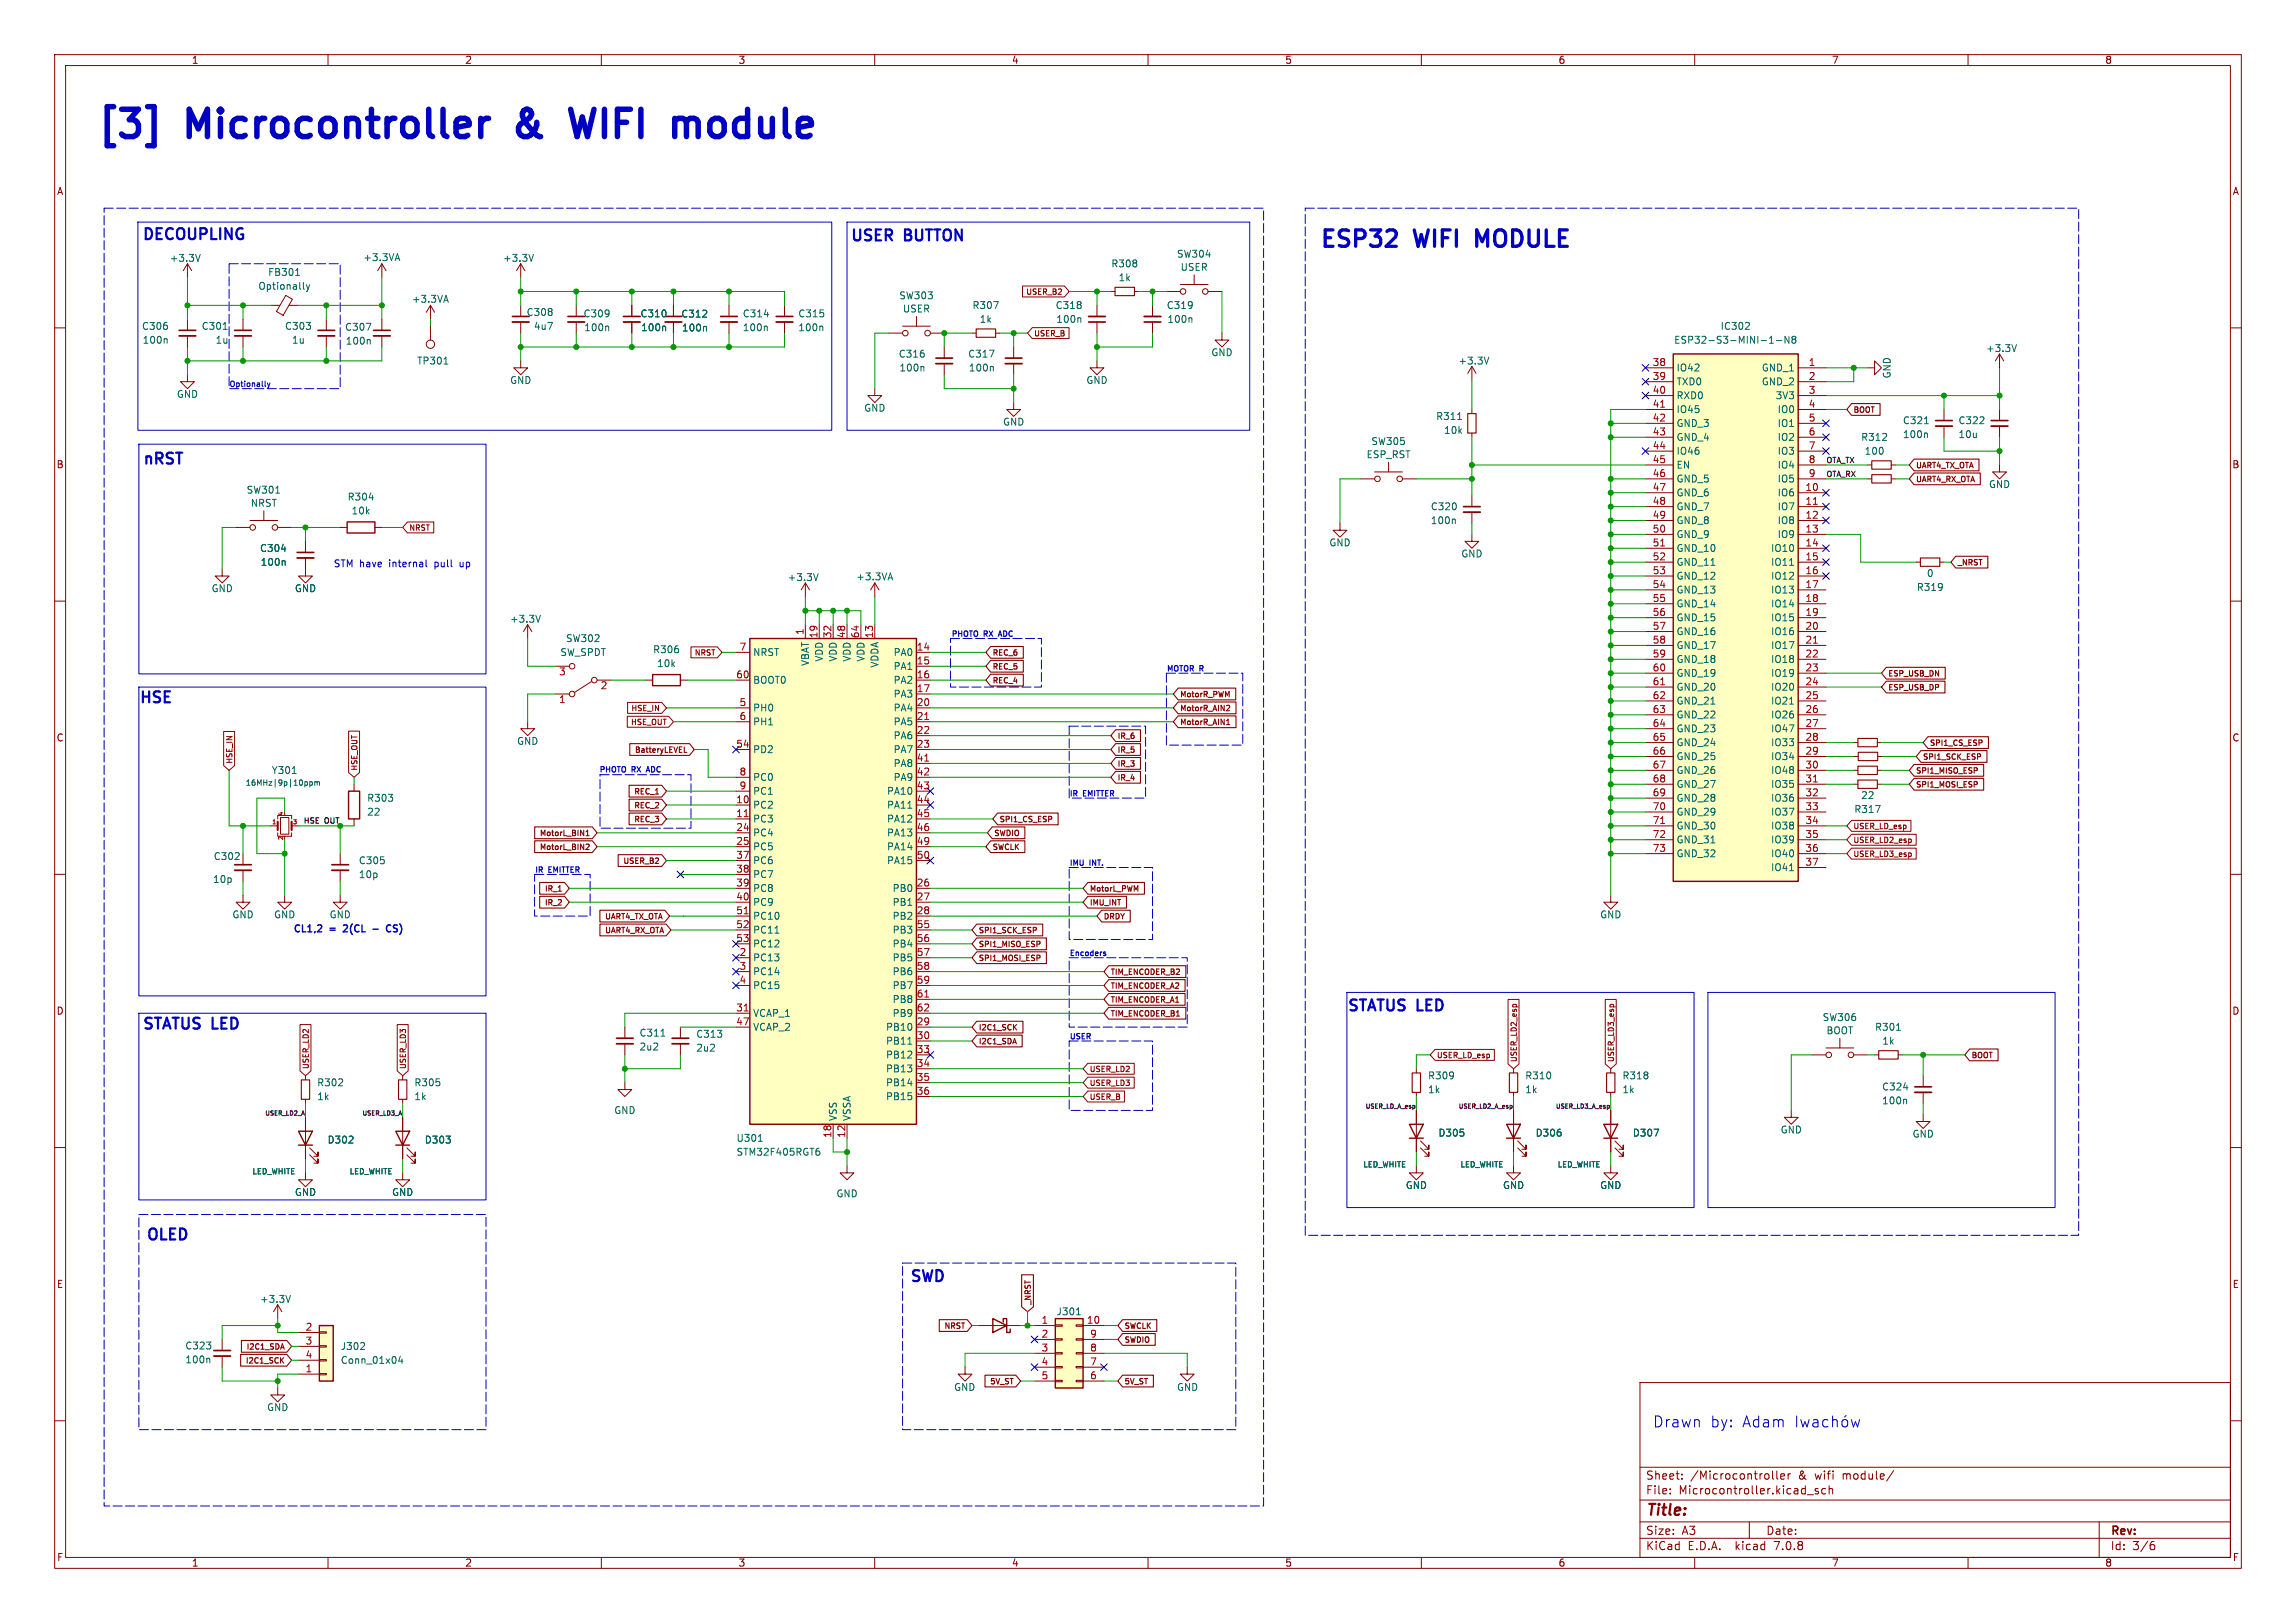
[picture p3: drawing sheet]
<svg xmlns="http://www.w3.org/2000/svg" width="420mm" height="297mm" viewBox="0 0 420 297" stroke-linecap="round" stroke-linejoin="round" font-family="sans-serif">
<defs><g id="words">
<g font-size="7" fill="#0000c2">
<text x="17.5" y="25.7">[3]</text>
<text x="34.8" y="25.7">Microcontroller</text>
<text x="97" y="25.7">&amp;</text>
<text x="109" y="25.7">WIFI</text>
<text x="129.6" y="25.7">module</text>
</g>
<g font-size="4.2" fill="#0000c2">
<text x="241.3" y="45.5">ESP32</text>
<text x="259.1" y="45.5">WIFI</text>
<text x="271.4" y="45.5">MODULE</text>
</g>
<g font-size="2.8" fill="#0000c2">
<text x="25.9" y="44">DECOUPLING</text>
<text x="155.5" y="44.3">USER</text>
<text x="165.6" y="44.3">BUTTON</text>
<text x="26" y="85.1">nRST</text>
<text x="25.4" y="128.8">HSE</text>
<text x="246.4" y="185.2">STATUS LED</text>
<text x="26" y="188.5">STATUS LED</text>
<text x="26.7" y="227.1">OLED</text>
<text x="166.4" y="234.7">SWD</text>
<text x="302.3" y="261.4">Drawn</text>
<text x="312.8" y="261.4">by:</text>
<text x="318.7" y="261.4">Adam</text>
</g>
<text font-size="2.8" fill="#840000" x="301" y="277.9">Title:</text>
<g font-size="2.1" fill="#840000">
<text x="301" y="273.7">File:</text>
<text x="301" y="271">Sheet:</text>
<text x="307.1" y="273.7">Microcontroller.kicad_sch</text>
<text x="309.2" y="271">/Microcontroller</text>
<text x="329" y="271">&amp;</text>
<text x="332.2" y="271">wifi</text>
<text x="337.3" y="271">module/</text>
<text x="301" y="281.1">Size:</text>
<text x="307.6" y="281.1">A3</text>
<text x="323" y="281.1">Date:</text>
<text x="386" y="281.3">Rev:</text>
<text x="301" y="283.9">KiCad</text>
<text x="308.7" y="283.9">E.D.A.</text>
<text x="317.6" y="283.9">kicad</text>
<text x="324.8" y="283.9">7.0.8</text>
<text x="386" y="283.9">Id:</text>
<text x="390.1" y="283.9">3/6</text>
</g>
<g font-size="1.8" fill="#840000">
<text x="35" y="11.9">1</text>
<text x="85" y="11.9">2</text>
<text x="135" y="11.9">3</text>
<text x="185" y="11.9">4</text>
<text x="235" y="11.9">5</text>
<text x="285" y="11.9">6</text>
<text x="335" y="11.9">7</text>
<text x="385" y="11.9">8</text>
<text x="10.3" y="35.9">A</text>
<text x="408.3" y="35.9">A</text>
<text x="10.3" y="85.9">B</text>
<text x="408.2" y="85.9">B</text>
<text x="10.3" y="135.9">C</text>
<text x="408.2" y="135.9">C</text>
<text x="10.3" y="185.9">D</text>
<text x="408.2" y="185.9">D</text>
<text x="10.3" y="235.9">E</text>
<text x="408.3" y="235.9">E</text>
<text x="10.3" y="285.9">F</text>
<text x="35" y="286.9">1</text>
<text x="85" y="286.9">2</text>
<text x="135" y="286.9">3</text>
<text x="185" y="286.9">4</text>
<text x="235" y="286.9">5</text>
<text x="285" y="286.9">6</text>
<text x="335" y="286.9">7</text>
<text x="385" y="286.9">8</text>
<text x="408.3" y="285.9">F</text>
</g>
<g font-size="1.8" fill="#006464">
<text x="66.4" y="48">+3.3VA</text>
<text x="215.2" y="47.3">SW304</text>
<text x="31" y="48.1">+3.3V</text>
<text x="47.2" y="53.2">Optionally</text>
<text x="49" y="50.7">FB301</text>
<text x="91.9" y="48.1">+3.3V</text>
<text x="203.2" y="49.1">R308</text>
<text x="204.5" y="51.7">1k</text>
<text x="215.9" y="49.8">USER</text>
<text x="75.3" y="55.6">+3.3VA</text>
<text x="96.2" y="58">C308</text>
<text x="106.6" y="58.3">C309</text>
<text x="117.1" y="58.3">C310</text>
<text x="124.5" y="58.3">C312</text>
<text x="135.8" y="58.3">C314</text>
<text x="145.9" y="58.3">C315</text>
<text x="164.4" y="55">SW303</text>
<text x="165.1" y="57.4">USER</text>
<text x="177.8" y="56.7">R307</text>
<text x="179.1" y="59.3">1k</text>
<text x="193" y="56.7">C318</text>
<text x="193.1" y="59.3">100n</text>
<text x="213.3" y="56.7">C319</text>
<text x="213.4" y="59.3">100n</text>
<text x="25.9" y="60.6">C306</text>
<text x="26" y="63.1">100n</text>
<text x="36.8" y="60.6">C301</text>
<text x="39.3" y="63.1">1u</text>
<text x="52" y="60.6">C303</text>
<text x="53.3" y="63.1">1u</text>
<text x="63" y="60.7">C307</text>
<text x="63.1" y="63.3">100n</text>
<text x="97.6" y="60.6">4u7</text>
<text x="106.8" y="60.8">100n</text>
<text x="117.2" y="60.8">100n</text>
<text x="124.7" y="60.9">100n</text>
<text x="135.8" y="60.8">100n</text>
<text x="145.9" y="60.8">100n</text>
<text x="164.3" y="65.6">C316</text>
<text x="177" y="65.6">C317</text>
<text x="221.5" y="65.4">GND</text>
<text x="306.1" y="63.1">ESP32-S3-MINI-1-N8</text>
<text x="314.6" y="60.6">IC302</text>
<text x="363.2" y="64.6">+3.3V</text>
<text x="76.2" y="66.9">TP301</text>
<text x="93.2" y="70.5">GND</text>
<text x="164.4" y="68.2">100n</text>
<text x="177.1" y="68.2">100n</text>
<text x="198.6" y="70.5">GND</text>
<text x="266.7" y="66.9">+3.3V</text>
<text x="306.6" y="68.2">IO42</text>
<text x="306.6" y="70.7">TXD0</text>
<text x="322.2" y="68.2">GND_1</text>
<text x="322.2" y="70.7">GND_2</text>
<text x="346" y="69.3" transform="rotate(-90 346 69.3)">GND</text>
<text x="32.3" y="73">GND</text>
<text x="158" y="75.5">GND</text>
<text x="262.6" y="77.1">R311</text>
<text x="306.6" y="73.3">RXD0</text>
<text x="306.6" y="75.8">IO45</text>
<text x="324.7" y="73.3">3V3</text>
<text x="325.1" y="75.8">IO0</text>
<text x="348" y="77.8">C321</text>
<text x="358.2" y="77.8">C322</text>
<text x="183.4" y="78.1">GND</text>
<text x="250.8" y="81.6">SW305</text>
<text x="264.1" y="79.6">10k</text>
<text x="306.6" y="78.3">GND_3</text>
<text x="306.6" y="80.9">GND_4</text>
<text x="306.6" y="83.4">IO46</text>
<text x="325.1" y="78.3">IO1</text>
<text x="325.1" y="80.9">IO2</text>
<text x="325.1" y="83.4">IO3</text>
<text x="340.3" y="80.9">R312</text>
<text x="341" y="83.4">100</text>
<text x="348" y="80.4">100n</text>
<text x="358.2" y="80.4">10u</text>
<text x="249.9" y="84">ESP_RST</text>
<text x="306.6" y="86">EN</text>
<text x="306.6" y="88.5">GND_5</text>
<text x="325.1" y="86">IO4</text>
<text x="325.1" y="88.5">IO5</text>
<text x="363.7" y="89.5">GND</text>
<text x="45" y="90.5">SW301</text>
<text x="45.8" y="92.9">NRST</text>
<text x="63.5" y="91.8">R304</text>
<text x="64.2" y="94.3">10k</text>
<text x="261.6" y="93.6">C320</text>
<text x="306.6" y="91">GND_6</text>
<text x="306.6" y="93.6">GND_7</text>
<text x="325.1" y="91">IO6</text>
<text x="325.1" y="93.6">IO7</text>
<text x="47.5" y="101.2">C304</text>
<text x="243.1" y="100.2">GND</text>
<text x="261.6" y="96.1">100n</text>
<text x="306.6" y="96.1">GND_8</text>
<text x="306.6" y="98.7">GND_9</text>
<text x="306.6" y="101.2">GND_10</text>
<text x="323.9" y="101.2">IO10</text>
<text x="325.1" y="96.1">IO8</text>
<text x="325.1" y="98.7">IO9</text>
<text x="47.6" y="103.7">100n</text>
<text x="144" y="106.5">+3.3V</text>
<text x="156.5" y="106.4">+3.3VA</text>
<text x="267.2" y="102.2">GND</text>
<text x="306.6" y="103.7">GND_11</text>
<text x="306.6" y="106.3">GND_12</text>
<text x="323.9" y="103.7">IO11</text>
<text x="323.9" y="106.3">IO12</text>
<text x="352.4" y="105.8">0</text>
<text x="38.6" y="108.6">GND</text>
<text x="53.8" y="108.6">GND</text>
<text x="306.6" y="108.8">GND_13</text>
<text x="306.6" y="111.4">GND_14</text>
<text x="306.6" y="113.9">GND_15</text>
<text x="323.9" y="108.8">IO13</text>
<text x="323.9" y="111.4">IO14</text>
<text x="323.9" y="113.9">IO15</text>
<text x="350.5" y="108.3">R319</text>
<text x="93.2" y="114.1">+3.3V</text>
<text x="103.4" y="117.7">SW302</text>
<text x="119.4" y="119.7">R306</text>
<text x="306.6" y="116.4">GND_16</text>
<text x="306.6" y="119">GND_17</text>
<text x="323.9" y="116.4">IO16</text>
<text x="323.9" y="119">IO17</text>
<text x="102.4" y="120.2">SW_SPDT</text>
<text x="120.1" y="122.3">10k</text>
<text x="137.7" y="125.3">BOOT0</text>
<text x="137.7" y="120.2">NRST</text>
<text x="148.2" y="122" transform="rotate(-90 148.2 122)">VBAT</text>
<text x="150.7" y="121.2" transform="rotate(-90 150.7 121.2)">VDD</text>
<text x="153.3" y="121.2" transform="rotate(-90 153.3 121.2)">VDD</text>
<text x="155.8" y="121.2" transform="rotate(-90 155.8 121.2)">VDD</text>
<text x="158.3" y="121.2" transform="rotate(-90 158.3 121.2)">VDD</text>
<text x="160.9" y="122.3" transform="rotate(-90 160.9 122.3)">VDDA</text>
<text x="163.4" y="120.2">PA0</text>
<text x="163.4" y="122.8">PA1</text>
<text x="163.4" y="125.3">PA2</text>
<text x="306.6" y="121.5">GND_18</text>
<text x="306.6" y="124.1">GND_19</text>
<text x="323.9" y="121.5">IO18</text>
<text x="323.9" y="124.1">IO19</text>
<text x="137.7" y="130.4">PH0</text>
<text x="163.4" y="127.9">PA3</text>
<text x="163.4" y="130.4">PA4</text>
<text x="306.6" y="126.6">GND_20</text>
<text x="306.6" y="129.1">GND_21</text>
<text x="306.6" y="131.7">GND_22</text>
<text x="323.9" y="126.6">IO20</text>
<text x="323.9" y="129.1">IO21</text>
<text x="323.9" y="131.7">IO26</text>
<text x="94.5" y="136.5">GND</text>
<text x="137.7" y="132.9">PH1</text>
<text x="163.4" y="132.9">PA5</text>
<text x="163.4" y="135.5">PA6</text>
<text x="306.6" y="134.2">GND_23</text>
<text x="306.6" y="136.8">GND_24</text>
<text x="323.9" y="134.2">IO47</text>
<text x="323.9" y="136.8">IO33</text>
<text x="49.6" y="141.8">Y301</text>
<text x="137.7" y="138">PD2</text>
<text x="137.7" y="143.1">PC0</text>
<text x="163.4" y="138">PA7</text>
<text x="163.4" y="140.6">PA8</text>
<text x="163.4" y="143.1">PA9</text>
<text x="306.6" y="139.3">GND_25</text>
<text x="306.6" y="141.8">GND_26</text>
<text x="323.9" y="139.3">IO34</text>
<text x="323.9" y="141.8">IO48</text>
<text x="67.1" y="146.9">R303</text>
<text x="67.1" y="149.5">22</text>
<text x="137.7" y="148.2">PC2</text>
<text x="137.7" y="145.6">PC1</text>
<text x="162.2" y="145.6">PA10</text>
<text x="162.2" y="148.2">PA11</text>
<text x="306.6" y="144.4">GND_27</text>
<text x="306.6" y="146.9">GND_28</text>
<text x="306.6" y="149.5">GND_29</text>
<text x="323.9" y="144.4">IO35</text>
<text x="323.9" y="146.9">IO36</text>
<text x="323.9" y="149.5">IO37</text>
<text x="339.1" y="149">R317</text>
<text x="340.3" y="146.4">22</text>
<text x="137.7" y="150.7">PC3</text>
<text x="137.7" y="153.3">PC4</text>
<text x="137.7" y="155.8">PC5</text>
<text x="162.2" y="150.7">PA12</text>
<text x="162.2" y="153.3">PA13</text>
<text x="162.2" y="155.8">PA14</text>
<text x="306.6" y="152">GND_30</text>
<text x="306.6" y="154.5">GND_31</text>
<text x="323.9" y="152">IO38</text>
<text x="323.9" y="154.5">IO39</text>
<text x="38.9" y="161.8">10p</text>
<text x="39" y="157.6">C302</text>
<text x="65.5" y="158.3">C305</text>
<text x="65.5" y="160.9">10p</text>
<text x="137.7" y="158.3">PC6</text>
<text x="137.7" y="160.9">PC7</text>
<text x="162.2" y="158.3">PA15</text>
<text x="306.6" y="157.1">GND_32</text>
<text x="323.9" y="157.1">IO40</text>
<text x="323.9" y="159.6">IO41</text>
<text x="137.7" y="163.4">PC8</text>
<text x="137.7" y="166">PC9</text>
<text x="163.2" y="163.4">PB0</text>
<text x="163.2" y="166">PB1</text>
<text x="42.4" y="168.2">GND</text>
<text x="50" y="168.2">GND</text>
<text x="60.2" y="168.2">GND</text>
<text x="137.7" y="168.5">PC10</text>
<text x="137.7" y="171">PC11</text>
<text x="137.7" y="173.6">PC12</text>
<text x="163.2" y="168.5">PB2</text>
<text x="163.2" y="171">PB3</text>
<text x="163.2" y="173.6">PB4</text>
<text x="292.6" y="168.2">GND</text>
<text x="137.7" y="176.1">PC13</text>
<text x="137.7" y="178.7">PC14</text>
<text x="163.2" y="176.1">PB5</text>
<text x="163.2" y="178.7">PB6</text>
<text x="137.7" y="181.2">PC15</text>
<text x="163.2" y="181.2">PB7</text>
<text x="163.2" y="183.7">PB8</text>
<text x="116.9" y="189.9">C311</text>
<text x="127.3" y="190.1">C313</text>
<text x="137.7" y="186.3">VCAP_1</text>
<text x="137.7" y="188.8">VCAP_2</text>
<text x="162" y="188.8">PB10</text>
<text x="162" y="191.4">PB11</text>
<text x="163.2" y="186.3">PB9</text>
<text x="333.3" y="187">SW306</text>
<text x="334" y="189.5">BOOT</text>
<text x="342.9" y="188.8">R301</text>
<text x="344.2" y="191.4">1k</text>
<text x="116.9" y="192.4">2u2</text>
<text x="127.3" y="192.6">2u2</text>
<text x="162" y="193.9">PB12</text>
<text x="162" y="196.4">PB13</text>
<text x="261.1" y="197.7">R309</text>
<text x="278.9" y="197.7">R310</text>
<text x="296.7" y="197.7">R318</text>
<text x="57.9" y="199">R302</text>
<text x="57.9" y="201.5">1k</text>
<text x="75.7" y="199">R305</text>
<text x="75.7" y="201.5">1k</text>
<text x="162" y="199">PB14</text>
<text x="162" y="201.5">PB15</text>
<text x="261.1" y="200.3">1k</text>
<text x="278.9" y="200.3">1k</text>
<text x="296.7" y="200.3">1k</text>
<text x="344.2" y="199.7">C324</text>
<text x="344.2" y="202.3">100n</text>
<text x="59.8" y="209.5">D302</text>
<text x="77.6" y="209.5">D303</text>
<text x="112.3" y="204.1">GND</text>
<text x="134.6" y="209.1">U301</text>
<text x="153.3" y="205.2" transform="rotate(-90 153.3 205.2)">VSS</text>
<text x="155.8" y="205.2" transform="rotate(-90 155.8 205.2)">VSSA</text>
<text x="263" y="208.2">D305</text>
<text x="280.8" y="208.2">D306</text>
<text x="298.6" y="208.2">D307</text>
<text x="325.6" y="207.6">GND</text>
<text x="349.8" y="208.4">GND</text>
<text x="134.6" y="211.7">STM32F405RGT6</text>
<text x="53.8" y="219">GND</text>
<text x="71.6" y="219">GND</text>
<text x="152.9" y="219.3">GND</text>
<text x="257" y="217.8">GND</text>
<text x="274.8" y="217.8">GND</text>
<text x="292.6" y="217.8">GND</text>
<text x="47.5" y="238.6">+3.3V</text>
<text x="193.2" y="240.9">J301</text>
<text x="33.8" y="247.1">C323</text>
<text x="33.8" y="249.7">100n</text>
<text x="62.2" y="247.2">J302</text>
<text x="62.2" y="249.8">Conn_01x04</text>
<text x="174.4" y="254.7">GND</text>
<text x="215.2" y="254.7">GND</text>
<text x="48.8" y="258.4">GND</text>
</g>
<g font-size="1.8" fill="#a90000">
<text x="302.2" y="67.1">38</text>
<text x="302.2" y="69.6">39</text>
<text x="330.8" y="67.1">1</text>
<text x="330.8" y="69.6">2</text>
<text x="302.2" y="72.1">40</text>
<text x="302.2" y="74.7">41</text>
<text x="302.2" y="77.2">42</text>
<text x="330.8" y="72.1">3</text>
<text x="330.8" y="74.7">4</text>
<text x="330.8" y="77.2">5</text>
<text x="302.2" y="79.8">43</text>
<text x="302.2" y="82.3">44</text>
<text x="330.8" y="79.8">6</text>
<text x="330.8" y="82.3">7</text>
<text x="302.2" y="84.8">45</text>
<text x="302.2" y="87.4">46</text>
<text x="302.2" y="89.9">47</text>
<text x="330.2" y="89.9">10</text>
<text x="330.8" y="84.8">8</text>
<text x="330.8" y="87.4">9</text>
<text x="302.2" y="92.5">48</text>
<text x="302.2" y="95">49</text>
<text x="330.2" y="92.5">11</text>
<text x="330.2" y="95">12</text>
<text x="302.2" y="97.5">50</text>
<text x="302.2" y="100.1">51</text>
<text x="330.2" y="97.5">13</text>
<text x="330.2" y="100.1">14</text>
<text x="302.2" y="102.6">52</text>
<text x="302.2" y="105.2">53</text>
<text x="302.2" y="107.7">54</text>
<text x="330.2" y="102.6">15</text>
<text x="330.2" y="105.2">16</text>
<text x="330.2" y="107.7">17</text>
<text x="302.2" y="110.2">55</text>
<text x="302.2" y="112.8">56</text>
<text x="330.2" y="110.2">18</text>
<text x="330.2" y="112.8">19</text>
<text x="135.2" y="119.1">7</text>
<text x="147.1" y="116.3" transform="rotate(-90 147.1 116.3)">1</text>
<text x="149.6" y="116.9" transform="rotate(-90 149.6 116.9)">19</text>
<text x="152.1" y="116.9" transform="rotate(-90 152.1 116.9)">32</text>
<text x="154.7" y="116.9" transform="rotate(-90 154.7 116.9)">48</text>
<text x="157.2" y="116.9" transform="rotate(-90 157.2 116.9)">64</text>
<text x="159.8" y="116.9" transform="rotate(-90 159.8 116.9)">13</text>
<text x="167.6" y="119.1">14</text>
<text x="302.2" y="115.3">57</text>
<text x="302.2" y="117.9">58</text>
<text x="330.2" y="115.3">20</text>
<text x="330.2" y="117.9">21</text>
<text x="102.2" y="123.9">3</text>
<text x="134.6" y="124.2">60</text>
<text x="167.6" y="121.7">15</text>
<text x="167.6" y="124.2">16</text>
<text x="302.2" y="120.4">59</text>
<text x="302.2" y="122.9">60</text>
<text x="302.2" y="125.5">61</text>
<text x="330.2" y="120.4">22</text>
<text x="330.2" y="122.9">23</text>
<text x="330.2" y="125.5">24</text>
<text x="102.2" y="129">1</text>
<text x="109.8" y="126.4">2</text>
<text x="135.2" y="129.3">5</text>
<text x="135.2" y="131.8">6</text>
<text x="167.6" y="126.7">17</text>
<text x="167.6" y="129.3">20</text>
<text x="167.6" y="131.8">21</text>
<text x="302.2" y="128">62</text>
<text x="302.2" y="130.6">63</text>
<text x="330.2" y="128">25</text>
<text x="330.2" y="130.6">26</text>
<text x="134.6" y="136.9">54</text>
<text x="167.6" y="134.4">22</text>
<text x="167.6" y="136.9">23</text>
<text x="302.2" y="133.1">64</text>
<text x="302.2" y="135.6">65</text>
<text x="330.2" y="133.1">27</text>
<text x="330.2" y="135.6">28</text>
<text x="135.2" y="142">8</text>
<text x="167.6" y="139.4">41</text>
<text x="167.6" y="142">42</text>
<text x="302.2" y="138.2">66</text>
<text x="302.2" y="140.7">67</text>
<text x="302.2" y="143.3">68</text>
<text x="330.2" y="138.2">29</text>
<text x="330.2" y="140.7">30</text>
<text x="330.2" y="143.3">31</text>
<text x="134.6" y="147.1">10</text>
<text x="134.6" y="149.6">11</text>
<text x="135.2" y="144.5">9</text>
<text x="167.6" y="144.5">43</text>
<text x="167.6" y="147.1">44</text>
<text x="167.6" y="149.6">45</text>
<text x="302.2" y="145.8">69</text>
<text x="302.2" y="148.3">70</text>
<text x="330.2" y="145.8">32</text>
<text x="330.2" y="148.3">33</text>
<text x="134.6" y="152.1">24</text>
<text x="134.6" y="154.7">25</text>
<text x="167.6" y="152.1">46</text>
<text x="167.6" y="154.7">49</text>
<text x="302.2" y="150.9">71</text>
<text x="302.2" y="153.4">72</text>
<text x="302.2" y="156">73</text>
<text x="330.2" y="150.9">34</text>
<text x="330.2" y="153.4">35</text>
<text x="330.2" y="156">36</text>
<text x="134.6" y="157.2">37</text>
<text x="134.6" y="159.8">38</text>
<text x="167.6" y="157.2">50</text>
<text x="330.2" y="158.5">37</text>
<text x="134.6" y="162.3">39</text>
<text x="134.6" y="164.8">40</text>
<text x="134.6" y="167.4">51</text>
<text x="167.6" y="162.3">26</text>
<text x="167.6" y="164.8">27</text>
<text x="167.6" y="167.4">28</text>
<text x="134.6" y="169.9">52</text>
<text x="134.6" y="172.5">53</text>
<text x="167.6" y="169.9">55</text>
<text x="167.6" y="172.5">56</text>
<text x="135.2" y="175">2</text>
<text x="135.2" y="177.5">3</text>
<text x="167.6" y="175">57</text>
<text x="167.6" y="177.5">58</text>
<text x="134.6" y="185.2">31</text>
<text x="135.2" y="180.1">4</text>
<text x="167.6" y="180.1">59</text>
<text x="167.6" y="182.6">61</text>
<text x="167.6" y="185.2">62</text>
<text x="134.6" y="187.7">47</text>
<text x="167.6" y="187.7">29</text>
<text x="167.6" y="190.2">30</text>
<text x="167.6" y="192.8">33</text>
<text x="167.6" y="195.3">34</text>
<text x="167.6" y="197.9">35</text>
<text x="167.6" y="200.4">36</text>
<text x="152.1" y="208.3" transform="rotate(-90 152.1 208.3)">18</text>
<text x="154.7" y="208.3" transform="rotate(-90 154.7 208.3)">12</text>
<text x="55.8" y="243.6">2</text>
<text x="190.4" y="242.3">1</text>
<text x="190.4" y="244.9">2</text>
<text x="198.7" y="242.3">10</text>
<text x="199.3" y="244.9">9</text>
<text x="55.8" y="251.2">1</text>
<text x="55.8" y="246.1">3</text>
<text x="55.8" y="248.7">4</text>
<text x="190.4" y="247.4">3</text>
<text x="190.4" y="249.9">4</text>
<text x="199.3" y="249.9">7</text>
<text x="199.3" y="247.4">8</text>
<text x="190.4" y="252.5">5</text>
<text x="199.3" y="252.5">6</text>
</g>
<g font-size="1.8" fill="#0000c2">
<text x="61" y="103.9">STM have</text>
<text x="71.3" y="103.9">internal</text>
<text x="79.8" y="103.9">pull</text>
<text x="84.6" y="103.9">up</text>
<text x="53.6" y="170.7">CL1,2</text>
<text x="60.4" y="170.7">=</text>
<text x="63.4" y="170.7">2(CL</text>
<text x="72.3" y="170.7">CS)</text>
</g>
<g font-size="1.4" fill="#840000">
<text x="187.6" y="54.1">USER_B2</text>
<text x="189.1" y="61.8">USER_B</text>
<text x="338.9" y="75.8">BOOT</text>
<text x="350.4" y="86">UART4_TX_OTA</text>
<text x="350.4" y="88.5">UART4_RX_OTA</text>
<text x="74.8" y="97.3">NRST</text>
<text x="358" y="103.7">_NRST</text>
<text x="126.9" y="120.2">NRST</text>
<text x="181.5" y="122.8">REC_5</text>
<text x="181.5" y="120.3">REC_6</text>
<text x="181.5" y="125.3">REC_4</text>
<text x="345.3" y="124.1">ESP_USB_DN</text>
<text x="115.3" y="130.3">HSE_IN</text>
<text x="215.8" y="130.4">MotorR_AIN2</text>
<text x="215.8" y="127.9">MotorR_PWM</text>
<text x="345.3" y="126.6">ESP_USB_DP</text>
<text x="115.3" y="132.9">HSE_OUT</text>
<text x="204.3" y="135.5">IR_6</text>
<text x="215.8" y="133">MotorR_AIN1</text>
<text x="352.9" y="136.8">SPI1_CS_ESP</text>
<text x="42.7" y="139.8" transform="rotate(-90 42.7 139.8)">HSE_IN</text>
<text x="65.6" y="141.1" transform="rotate(-90 65.6 141.1)">HSE_OUT</text>
<text x="115.9" y="138">BatteryLEVEL</text>
<text x="204.3" y="140.6">IR_3</text>
<text x="204.3" y="143.1">IR_4</text>
<text x="204.3" y="138">IR_5</text>
<text x="350.4" y="141.8">SPI1_MISO_ESP</text>
<text x="351.6" y="139.3">SPI1_SCK_ESP</text>
<text x="115.8" y="148.2">REC_2</text>
<text x="115.8" y="145.7">REC_1</text>
<text x="350.4" y="144.4">SPI1_MOSI_ESP</text>
<text x="98.5" y="155.8">MotorL_BIN2</text>
<text x="98.5" y="153.3">MotorL_BIN1</text>
<text x="115.8" y="150.7">REC_3</text>
<text x="181.5" y="155.8">SWCLK</text>
<text x="181.8" y="153.3">SWDIO</text>
<text x="182.7" y="150.7">SPI1_CS_ESP</text>
<text x="338.9" y="151.9">USER_LD_esp</text>
<text x="338.9" y="154.5">USER_LD2_esp</text>
<text x="113.8" y="158.4">USER_B2</text>
<text x="338.9" y="157">USER_LD3_esp</text>
<text x="99.4" y="166">IR_2</text>
<text x="99.4" y="163.4">IR_1</text>
<text x="199.2" y="166">IMU_INT</text>
<text x="199.2" y="163.4">MotorL_PWM</text>
<text x="110.4" y="168.5">UART4_TX_OTA</text>
<text x="110.4" y="171.1">UART4_RX_OTA</text>
<text x="178.9" y="173.6">SPI1_MISO_ESP</text>
<text x="178.9" y="171.1">SPI1_SCK_ESP</text>
<text x="201.8" y="168.5">DRDY</text>
<text x="178.9" y="176.1">SPI1_MOSI_ESP</text>
<text x="203.1" y="178.7">TIM_ENCODER_B2</text>
<text x="203.1" y="181.2">TIM_ENCODER_A2</text>
<text x="203.1" y="183.8">TIM_ENCODER_A1</text>
<text x="178.9" y="191.4">I2C1_SDA</text>
<text x="178.9" y="188.8">I2C1_SCK</text>
<text x="203.1" y="186.3">TIM_ENCODER_B1</text>
<text x="56.7" y="195.7" transform="rotate(-90 56.7 195.7)">USER_LD2</text>
<text x="74.5" y="195.7" transform="rotate(-90 74.5 195.7)">USER_LD3</text>
<text x="199.2" y="196.4">USER_LD2</text>
<text x="262.7" y="193.8">USER_LD_esp</text>
<text x="277.7" y="194.5" transform="rotate(-90 277.7 194.5)">USER_LD2_esp</text>
<text x="295.4" y="194.5" transform="rotate(-90 295.4 194.5)">USER_LD3_esp</text>
<text x="360.5" y="193.9">BOOT</text>
<text x="199.2" y="201.5">USER_B</text>
<text x="199.2" y="198.9">USER_LD3</text>
<text x="188.8" y="238.9" transform="rotate(-90 188.8 238.9)">_NRST</text>
<text x="172.5" y="243.4">NRST</text>
<text x="205.6" y="243.4">SWCLK</text>
<text x="205.6" y="246">SWDIO</text>
<text x="44.7" y="249.8">I2C1_SCK</text>
<text x="44.9" y="247.3">I2C1_SDA</text>
<text x="180.9" y="253.6">5V_ST</text>
<text x="205.6" y="253.6">5V_ST</text>
</g>
<g font-size="1.4" fill="#0000c2">
<text x="41.9" y="70.9">Optionally</text>
<text x="174" y="116.6">PHOTO</text>
<text x="180.1" y="116.6">RX</text>
<text x="183.2" y="116.6">ADC</text>
<text x="213.4" y="122.9">MOTOR</text>
<text x="219.5" y="122.9">R</text>
<text x="109.6" y="141.4">PHOTO</text>
<text x="115.7" y="141.4">RX</text>
<text x="118.8" y="141.4">ADC</text>
<text x="195.6" y="145.8">IR</text>
<text x="198.2" y="145.8">EMITTER</text>
<text x="97.8" y="159.8">IR</text>
<text x="100.4" y="159.8">EMITTER</text>
<text x="195.6" y="158.5">IMU</text>
<text x="199.4" y="158.5">INT.</text>
<text x="195.6" y="175">Encoders</text>
<text x="195.6" y="190.3">USER</text>
</g>
<g font-size="1.4" fill="#0f0f0f">
<text x="334" y="84.8">OTA_TX</text>
<text x="334" y="87.4">OTA_RX</text>
<text x="55.3" y="150.8">HSE</text>
<text x="59.4" y="150.8">OUT</text>
</g>
<g font-size="1.4" fill="#006464">
<text x="44.8" y="144">16MHz|9p|10ppm</text>
<text x="46.1" y="215.1">LED_WHITE</text>
<text x="63.8" y="215.1">LED_WHITE</text>
<text x="249.3" y="213.8">LED_WHITE</text>
<text x="267" y="213.8">LED_WHITE</text>
<text x="284.8" y="213.8">LED_WHITE</text>
</g>
<g font-size="1.1" fill="#a90000">
<text x="51.8" y="149.4" transform="rotate(-90 51.8 149.4)">4</text>
<text x="49.6" y="150.9">1</text>
<text x="51.8" y="153.9" transform="rotate(-90 51.8 153.9)">2</text>
<text x="53.5" y="150.9">3</text>
</g>
<g font-size="1.1" fill="#0f0f0f">
<text x="249.6" y="202.9">USER_LD_A_esp</text>
<text x="266.6" y="202.9">USER_LD2_A_esp</text>
<text x="284.4" y="202.9">USER_LD3_A_esp</text>
<text x="48.3" y="204.2">USER_LD2_A</text>
<text x="66.1" y="204.2">USER_LD3_A</text>
</g>
</g></defs>
<g fill="none" stroke="#840000" stroke-width=".18">
<path d="M10 10h400v277h-400zM12 12h396v273h-396zM60 10v2M110 10v2M160 10v2M210 10v2M260 10v2M310 10v2M360 10v2M10 60h2M34.3 48.3v2.5M34.3 58.4v2.1"/>
<path d="M34.3 48.3l-.8 1.2M34.3 48.3l.8 1.2M44.4 58.4v2.1M49.5 55.9h1.7M52.3 54.1l1.2 .7-1.7 2.9-1.2-.7zM52.9 55.9h1.7M59.7 58.4v2.1M69.8 48.3v2.5M69.8 58.4v2.1M69.8 48.3l-.7 1.2M69.8 48.3l.8 1.2M78.7 55.9l-.7 1.3"/>
<path d="M78.7 55.9v2.5M78.7 59.7v2.5M78.7 55.9l.8 1.3M95.2 48.3v2.5M95.2 55.9v2M95.2 58.9v2.1M95.2 48.3l-.7 1.2M95.2 48.3l.8 1.2M105.4 55.9v2M105.4 58.9v2.1M115.6 55.9v2M115.6 58.9v2.1"/>
<path d="M123.2 55.9v2M123.2 58.9v2.1M133.3 55.9v2M133.3 58.9v2.1M143.5 55.9v2M143.5 58.9v2.1M165.1 59.7h5.1M167.6 57.9v1.8M187 52.3h7.7l.9 1-.9 1h-7.7zM188.8 60h6.8v2h-6.8l-.8-1zM200.7 55.9v2M200.7 58.9v2.1"/>
<path d="M203.2 53.3h.8M207.5 53.3h.8M210.8 55.9v2M210.8 58.9v2.1M213.4 53.3h2.5M215.9 52.1h5.1M218.4 50.3v1.8M221 53.3h2.5M408 60h2M34.3 68.6v1.3h1.3l-1.3 1.2-1.3-1.2h1.3M34.3 61.5v2M44.4 61.5v2"/>
<path d="M59.7 61.5v2M69.8 61.5v2M95.2 66v1.3h1.3l-1.3 1.3-1.2-1.3h1.2M160 71.1v1.3h1.3l-1.3 1.3-1.3-1.3h1.3M162.6 61h2.5M170.2 61h2.5M172.7 63.5v2M172.7 66.5v2.1M177.8 61h.8M182.1 61h.8M185.4 73.7v1.2h1.3l-1.3 1.3-1.3-1.3h1.3M185.4 63.5v2"/>
<path d="M185.4 66.5v2.1M200.7 66v1.3h1.2l-1.2 1.3-1.3-1.3h1.3M223.5 61v1.2h-1.3l1.3 1.3 1.3-1.3h-1.3M269.2 67.1v2.5M269.2 74.9v.8M269.2 79.2v.8M269.2 67.1l.8 1.2M269.2 67.1l-.7 1.2M301 67.3h5.1M301 69.9h5.1M301 72.4h5.1M301 74.9h5.1"/>
<path d="M301 77.5h5.1M328.9 67.3h5.1M328.9 69.9h5.1M328.9 72.4h5.1M328.9 74.9h5.1M328.9 77.5h5.1M341.6 67.3h1.3v-1.3l1.3 1.3-1.3 1.3v-1.3M355.6 74.9v2.1M355.6 78v2M365.8 64.8l.7 1.2M365.8 64.8v2.5M365.8 74.9v2.1"/>
<path d="M365.8 78v2M365.8 64.8l-.8 1.2M43.2 96.5h2.5M45.7 95.3h5.1M48.3 93.5v1.8M50.8 96.5h2.5M55.9 99.1v2M62.2 96.5h1.3M68.6 96.5h1.2M74.5 95.5h4.8v2h-4.8l-.8-1zM245.1 95.8v1.2h-1.3l1.3 1.3 1.3-1.3h-1.3M248.9 87.6h2.6"/>
<path d="M251.5 86.4h5M254 84.6v1.8M256.5 87.6h2.6M269.2 97.8v1.3h-1.2l1.2 1.2 1.3-1.2h-1.3M269.2 90.7v2M269.2 93.7v2.1M301 90.2h5.1M301 92.7h5.1M301 95.3h5.1M301 97.8h5.1M301 80h5.1M301 82.6h5.1"/>
<path d="M301 85.1h5.1M301 87.6h5.1M328.9 90.2h5.1M328.9 92.7h5.1M328.9 95.3h5.1M328.9 97.8h5.1M328.9 80h5.1M328.9 82.6h5.1M328.9 85.1h5.1M328.9 87.6h5.1M341.6 85.1h.8M341.6 87.6h.8"/>
<path d="M345.9 85.1h.8M345.9 87.6h.8M365.8 85.1v1.3h1.2l-1.2 1.2-1.3-1.2h1.3M10 110h2M40.6 104.1v1.3h1.3l-1.3 1.3-1.2-1.3h1.2M55.9 102.1v3.3h1.2l-1.2 1.3-1.3-1.3h1.3M96.5 114.3l-.7 1.3M96.5 114.3v2.5M96.5 114.3l.8 1.3M126.4 118.4h4.8l.9 1-.9 1h-4.8zM134.6 119.4h2.6M147.3 106.7v2.5"/>
<path d="M147.3 114.3v2.5M147.3 106.7l-.7 1.3M147.3 106.7l.8 1.3M149.9 114.3v2.5M152.4 114.3v2.5M154.9 114.3v2.5M157.5 114.3v2.5M160 106.7v2.5M160 114.3v2.5M160 106.7l-.7 1.3M160 106.7l.8 1.3M167.6 119.4h2.6"/>
<path d="M301 100.3h5.1M301 102.9h5.1M301 105.4h5.1M301 108h5.1M301 110.5h5.1M301 113h5.1M301 115.6h5.1M301 118.1h5.1M328.9 100.3h5.1M328.9 102.9h5.1M328.9 105.4h5.1M328.9 108h5.1"/>
<path d="M328.9 110.5h5.1M328.9 113h5.1M328.9 115.6h5.1M328.9 118.1h5.1M350.5 102.9h.8M354.8 102.9h.8M408 110h2M40.9 133.9h2v6.2l-1 .9-1-.9zM63.8 133.8h2v7.6l-1 .8-1-.8zM96.5 132.1v1.3h1.3l-1.3 1.2-1.3-1.2h1.3M101.6 121.9h2.5M101.6 127h2.5"/>
<path d="M108.2 124.7l-3.2 2M109.2 124.5h2.6M114.7 131.1h7.6l.9 1-.9 1h-7.6zM114.8 128.5h6.2l.9 1-.9 1h-6.2zM118.1 124.5h1.3M124.5 124.5h1.2M134.6 124.5h2.6M134.6 129.5h2.6M134.6 132.1h2.6M134.6 137.2h2.6M167.6 121.9h2.6M167.6 124.5h2.6"/>
<path d="M167.6 127h2.6M167.6 129.5h2.6M167.6 132.1h2.6M167.6 134.6h2.6M167.6 137.2h2.6M167.6 139.7h2.6M301 120.7h5.1M301 123.2h5.1M301 125.7h5.1M301 128.3h5.1M301 130.8h5.1M301 133.4h5.1"/>
<path d="M301 135.9h5.1M301 138.4h5.1M328.9 120.7h5.1M328.9 123.2h5.1M328.9 125.7h5.1M328.9 128.3h5.1M328.9 130.8h5.1M328.9 133.4h5.1M328.9 135.9h5.1M328.9 138.4h5.1M339.1 135.9h.8M339.2 138.4h.7"/>
<path d="M343.4 135.9h.8M343.5 138.4h.7M10 160h2M44.4 156.2v2M44.4 159.3v2M49.5 151.1h1.3M50.8 152.4v.6h2.5v-.6M50.8 149.9v-.7h2.5v.7M51.3 149.6h1.5v3.1h-1.5zM53.3 151.1h1.3M62.2 156.2v2M62.2 159.3v2"/>
<path d="M64.8 143.5v1.3M64.8 149.9v1.2M134.6 147.3h2.6M134.6 149.9h2.6M134.6 152.4h2.6M134.6 154.9h2.6M134.6 157.5h2.6M134.6 142.2h2.6M134.6 144.8h2.6M167.6 147.3h2.6M167.6 149.9h2.6M167.6 152.4h2.6"/>
<path d="M167.6 154.9h2.6M167.6 157.5h2.6M167.6 142.2h2.6M167.6 144.8h2.6M301 141h5.1M301 143.5h5.1M301 146.1h5.1M301 148.6h5.1M301 151.1h5.1M301 153.7h5.1M301 156.2h5.1M328.9 141h5.1"/>
<path d="M328.9 143.5h5.1M328.9 146.1h5.1M328.9 148.6h5.1M328.9 151.1h5.1M328.9 153.7h5.1M328.9 156.2h5.1M328.9 158.8h5.1M338.7 155.2h11.8v2h-11.8l-.9-1zM338.7 150.1h10.9v2h-10.9l-.9-1zM338.7 152.7h11.8v2h-11.8l-.9-1zM339.1 141h.8M339.1 143.5h.8"/>
<path d="M343.4 141h.8M343.4 143.5h.8M349.6 156.2v.4M349.6 153.6v.5M408 160h2M44.4 163.8v1.3h1.3l-1.3 1.3-1.2-1.3h1.2M52.1 163.8v1.3h1.2l-1.2 1.3-1.3-1.3h1.3M62.2 163.8v1.3h1.3l-1.3 1.3-1.2-1.3h1.2M134.6 160h2.6M134.6 175.3h2.6M134.6 162.6h2.6M134.6 165.1h2.6"/>
<path d="M134.6 167.6h2.6M134.6 177.8h2.6M134.6 170.2h2.6M134.6 172.7h2.6M167.6 175.3h2.6M167.6 162.6h2.6M167.6 165.1h2.6M167.6 167.6h2.6M167.6 177.8h2.6M167.6 170.2h2.6M167.6 172.7h2.6M294.6 163.8v1.3h1.3l-1.3 1.3-1.2-1.3h1.2"/>
<path d="M54.9 187.5h2v8.5l-1 .9-1-.9zM55.9 196.9v.7M72.7 187.5h2v8.5l-1 .9-1-.9zM73.7 196.9v.7M114.3 198.1v1.3h1.3l-1.3 1.3-1.3-1.3h1.3M114.3 188v2M114.3 191v2M124.5 188v2M124.5 191v2M134.6 188h2.6M134.6 185.4h2.6M134.6 180.3h2.6"/>
<path d="M167.6 193h2.6M167.6 188h2.6M167.6 190.5h2.6M167.6 185.4h2.6M167.6 195.6h2.6M167.6 198.1h2.6M167.6 180.3h2.6M167.6 182.9h2.6M199 199.7h6.7v2h-6.7l-.9-1zM199 197.1h8.5v2h-8.5l-.9-1zM199 194.6h8.5v2h-8.5l-.9-1zM259.1 195.6v.7"/>
<path d="M259.1 199.9v.8M262.5 192h10.9v2h-10.9l-.9-1zM275.9 182.9h2v11.8l-1 .9-1-.9zM276.8 183.8h.5M276.9 195.6v.7M276.9 199.9v.8M293.6 182.9h2v11.8l-1 .9-1-.9zM294.6 183.8h.5M294.6 195.6v.7M294.6 199.9v.8M331.5 193h2.5M334 191.8h5.1"/>
<path d="M336.5 190v1.8M339.1 193h2.5M342.9 193h.8M347.2 193h.8M351.8 196.9v2M351.8 199.9v2M10 210h2M55.9 214.6v1.3h1.2l-1.2 1.3-1.3-1.3h1.3M55.9 201.2v.7M55.9 204.5v7.6M56.6 211.3l1.6 1.6v-.8v.8h-.8M56.6 210.1l1.6 1.5v-.8v.8h-.8"/>
<path d="M73.7 214.6v1.3h1.2l-1.2 1.3-1.3-1.3h1.3M73.7 201.2v.7M73.7 204.5v7.6M74.4 211.3l1.5 1.6v-.8v.8h-.7M74.4 210.1l1.5 1.5v-.8v.8h-.7M152.4 205.7v2.6M154.9 213.4v1.2h1.3l-1.3 1.3-1.2-1.3h1.2M154.9 205.7v2.6M167.6 200.7h2.6M259.1 213.4v1.2h1.2l-1.2 1.3-1.3-1.3h1.3M259.1 203.2v7.6M259.8 210.1l1.6 1.5v-.8v.8h-.8"/>
<path d="M259.8 208.8l1.6 1.5v-.7v.7h-.8M276.9 213.4v1.2h1.2l-1.2 1.3-1.3-1.3h1.3M276.9 203.2v7.6M277.6 210.1l1.5 1.5v-.8v.8h-.7M277.6 208.8l1.5 1.5v-.7v.7h-.7M294.6 213.4v1.2h1.3l-1.3 1.3-1.2-1.3h1.2M294.6 203.2v7.6M295.4 210.1l1.5 1.5v-.8v.8h-.7M295.4 208.8l1.5 1.5v-.7v.7h-.7M327.7 203.2v1.3h-1.3l1.3 1.2 1.2-1.2h-1.2M351.8 204v1.2h-1.3l1.3 1.3 1.3-1.3h-1.3M408 210h2"/>
<path d="M50.8 238.8l-.8 1.2M50.8 238.8v2.5M50.8 238.8l.8 1.2M10 260h2M40.6 245.1v2M40.6 248.2v2M50.8 254v1.3h1.3l-1.3 1.2-1.3-1.2h1.3M54.6 251.5h3.8M54.6 243.8h3.8M54.6 246.4h3.8M54.6 248.9h3.8M58.4 251.3h1.3v.3h-1.3z"/>
<path d="M58.4 248.8h1.3v.2h-1.3zM58.4 246.3h1.3v.2h-1.3zM58.4 243.7h1.3v.3h-1.3zM176.5 250.2v1.3h1.3l-1.3 1.2-1.2-1.2h1.2M179.1 242.6h7.6M189.2 242.6h3.8M189.2 245.1h3.8M189.2 247.6h3.8M189.2 250.2h3.8M189.2 252.7h3.8M193 252.6h1.3v.3h-1.3zM193 250.1h1.3v.2h-1.3z"/>
<path d="M193 247.5h1.3v.3h-1.3zM193 245h1.3v.2h-1.3zM193 242.4h1.3v.3h-1.3zM196.8 252.6h1.3v.3h-1.3zM196.8 250.1h1.3v.2h-1.3zM196.8 247.5h1.3v.3h-1.3zM196.8 245h1.3v.2h-1.3zM196.8 242.4h1.3v.3h-1.3zM198.1 242.6h3.8M198.1 245.1h3.8M198.1 247.6h3.8M198.1 250.2h3.8"/>
<path d="M198.1 252.7h3.8M217.2 250.2v1.3h-1.3l1.3 1.2 1.2-1.2h-1.2M300 253h108v32h-108zM408 260h2M300 278.5h108M300 274.5h108M300 268.5h108M305.5 273.2v.2M305.5 272.5v.1M307.7 270.5v.2M307.7 269.8v.1M320 278.5v3"/>
<path d="M324.2 269.2v1.3l.2 .2M325 269.2v1.3l.2 .2M325.7 270.2l.7-.2v-.2l-.5-.1-.2 .2 .1 .7h.6M327.1 269.7v1M327.5 269.7l-.3 .1-.1 .2M330.6 273.5h1.1M332.6 272.5l-.4-.1-.2 .2 .1 .2 .5 .2v.3h-.6M333.9 272.5l-.4-.1-.3 .3v.4l.2 .2h.5M334.6 272.5l.2-.1 .4 .1v.9M334.6 271.9v1.5M346.4 269.1l-1.3 1.9M384 278.5v6.5"/>
<path d="M60 285v2M110 285v2M160 285v2M210 285v2M260 285v2M300 281.5h108M310 285v2M360 285v2M393.6 282.7h.3l.3 .2-.1 .5-.5 .2M394 282.1l-.4 .1"/>
<circle cx="216.4" cy="53.3" r=".51"/>
<circle cx="220.5" cy="53.3" r=".51"/>
<circle cx="78.7" cy="63" r=".76"/>
<circle cx="165.6" cy="61" r=".51"/>
<circle cx="169.7" cy="61" r=".51"/>
<circle cx="46.2" cy="96.5" r=".51"/>
<circle cx="50.3" cy="96.5" r=".51"/>
<circle cx="252" cy="87.6" r=".51"/>
<circle cx="256" cy="87.6" r=".51"/>
<circle cx="104.6" cy="127" r=".51"/>
<circle cx="104.6" cy="121.9" r=".51"/>
<circle cx="108.7" cy="124.5" r=".51"/>
<circle cx="334.5" cy="193" r=".51"/>
<circle cx="338.6" cy="193" r=".51"/>
</g>
<g fill="#ffffc2" stroke="#ffffc2" stroke-width=".18">
<path d="M306.1 64.8h22.8v96.5h-22.8z"/>
<path d="M193 241.3h5.1v12.7h-5.1z"/>
<path d="M137.2 116.8h30.4v88.9h-30.4z"/>
<path d="M58.4 242.6h2.6v10.1h-2.6z"/>
</g>
<g fill="none" stroke="#840000" stroke-width=".25">
<path d="M306.1 64.8h22.8v96.5h-22.8zM63.5 95.5h5.1v2h-5.1zM137.2 116.8h30.4v88.9h-30.4zM119.4 123.4h5.1v2.1h-5.1zM63.8 144.8h2v5.1h-2zM54.6 207h2.5l-1.2 2.6zM54.6 209.6h2.5M72.4 207h2.5l-1.2 2.6zM72.4 209.6h2.5M257.8 205.7h2.5l-1.2 2.6zM257.8 208.3h2.5M275.6 205.7h2.5l-1.2 2.6z"/>
<path d="M275.6 208.3h2.5M293.4 205.7h2.5l-1.3 2.6zM293.4 208.3h2.5M58.4 242.6h2.6v10.1h-2.6zM181.6 241.3l2.5 1.3-2.5 1.2zM183.5 241.9v-.6h.6v2.5h.7v-.6M193 241.3h5.1v12.7h-5.1z"/>
</g>
<g fill="none" stroke="#a90000" stroke-width=".18">
<path d="M303.8 74.5h.7M303.8 99.9h.7M331.7 92.3h.7M331.7 117.7h.7M169.2 131.7h.7M169.2 139.3h.7M303.8 125.3h.7M136.1 149.4h.8M303.8 150.7h.7M331.7 143.1h.7M136.1 167.2h.8M136.1 185h.8"/>
<path d="M169.2 182.5h.7"/>
</g>
<g fill="none" stroke="#006464" stroke-width=".18">
<path d="M36.6 46.6l-.4 1.2M54.1 50.4h.7M54.3 49.3l.1-.2v1.3M55.6 52.9h.1M56 52.1l.3 .8M56.3 52.9l-.3 .5M56.6 52.1l-.3 .8M67 59.2h.8l-.5 1.2M72.4 47.3h.6M72.7 46.4l.4 1.3M81.3 55h.6M81.6 54l.4 1.3"/>
<path d="M97.6 46.6l-.4 1.2M111.2 59.7l.1 .2v.6M121.6 59.7l.2 .2v.6M129 59.7l.2 .2v.7M139.8 57.6h.8M140.2 59.7l.1 .2v.6M150.3 59.7l.2 .2v.6M181.8 55.2h.8l-.5 1.3M197.5 58.2l.2 .1v.7M217.8 58.2l.2 .1v.7M319.9 59.1l.1 .1-.1 .3-.7 .8h.8M30.4 62l.2 .2v.6"/>
<path d="M40.8 60.3h.8M67.5 62.1l.2 .2v.7M81.2 66.6h.7M168.8 67l.2 .2v.7M181 64.1h.8l-.5 1.3M181.5 67l.2 .2v.7M266.6 76.8h.8M272.3 65.3l-.4 1.3M323.7 62.8h.7M323.7 61.9l.3-.4v1.3M324.9 62.3h1M327.2 61.5v1.3l-.7-1.3v1.3"/>
<path d="M328 62.1l-.2 .2v.4l.2 .1 .4-.1 .1-.1v-.3l-.2-.2M328 62.1l-.2-.3 .2-.3 .4 .1 .1 .2-.2 .3M328 62.1h.3M352 77.5h.7M352.4 79.2l.2 .2v.7M368.9 63.1l-.5 1.2M50.4 90.2h.8M67.5 91.1h.8M266 95l.2 .2v.6M51.5 100.5h.8M52 102.6l.2 .2v.7M98.9 112.6l-.5 1.3"/>
<path d="M149.7 105l-.5 1.2M162.6 105.8h.6M162.9 104.8l.4 1.3M327.4 103.4h.7M327.4 128.8h.7M53.5 141.5h.7M56.1 143.1l.1 .1-.1 .5M56.7 143v1M56.7 143.1l.3-.1 .1 .2v.5h-.4M57.6 143.1l.3-.1 .1 .2M57.6 143v.7M58 143.2l.1-.2 .3 .1v.6"/>
<path d="M58 143.2v.5M166.1 147.9h.7M327.4 159.3h.7M343.1 147.4h.8l-.5 1.3M141.8 170.8h.7M120.9 189.6h.7M166.1 191.1h.7M346.9 188.5h.7M348.2 199h.8M138.7 208.9h.7M149.5 210.6l.4 .1 .1 .2-.1 .4-.4 .1M149.6 210.1h.3"/>
<path d="M302.6 206.6h.8l-.5 1.3M348.6 201.2l.2 .1v.7M53.1 237.1l-.4 1.2M38.2 248.6l.2 .1v.7M66.6 245.8l.1 .1-.1 .3-.7 .8h.8M73.2 248.2l-.3 .9h.8M73.5 248.7v.8M196.9 240.6h.7"/>
</g>
<g fill="none" stroke="#840000" stroke-width=".33">
<path d="M93.7 58.9h3.1M103.9 58.9h3M114 58.9h3.1M121.7 58.9h3M131.8 58.9h3.1M142 58.9h3M199.1 57.9h3.1M209.3 57.9h3M32.8 61.5h3M42.9 61.5h3.1M58.2 61.5h3M68.3 61.5h3.1"/>
<path d="M171.2 66.5h3M183.9 66.5h3M354.1 78h3M364.2 78h3.1M267.7 93.7h3.1M54.4 102.1h3M42.9 159.3h3.1M60.7 159.3h3.1M112.8 191h3M122.9 191h3.1M350.3 199.9h3M39.1 248.2h3.1"/>
</g>
<g fill="none" stroke="#840000" stroke-width=".3">
<path d="M93.7 57.9h3.1M103.9 57.9h3M114 57.9h3.1M121.7 57.9h3M131.8 57.9h3.1M142 57.9h3M199.1 58.9h3.1M209.3 58.9h3M32.8 60.5h3M42.9 60.5h3.1M58.2 60.5h3M68.3 60.5h3.1"/>
<path d="M171.2 65.5h3M183.9 65.5h3M354.1 77h3M364.2 77h3.1M267.7 92.7h3.1M54.4 101.1h3M42.9 158.2h3.1M60.7 158.2h3.1M112.8 190h3M122.9 190h3.1M350.3 198.9h3M39.1 247.1h3.1"/>
</g>
<g fill="none" stroke="#840000" stroke-width=".2">
<path d="M204 52.6h3.5v1.5h-3.5zM178.6 60.2h3.5v1.5h-3.5zM268.5 75.7h1.5v3.5h-1.5zM338.7 73.9h5.2v2.1h-5.2l-.9-1.1zM342.4 84.3h3.5v1.6h-3.5zM342.4 86.9h3.5v1.5h-3.5zM350.1 84h11.9v2.2h-11.9l-.9-1.1zM350.1 86.6h12.1v2.1h-12.1l-.9-1.1zM181.2 118.3h6v2.2h-6l-.9-1.1zM351.3 102.1h3.5v1.5h-3.5zM357.7 101.8h5.9v2.1h-5.9l-.8-1zM115.2 136.1h10.9l.9 1.1-.9 1h-10.9z"/>
<path d="M125.2 137.7h.4M181.2 120.8h6v2.2h-6l-.9-1.1zM181.2 123.4h6v2.1h-6l-.9-1zM204.1 138.6h4.5v2.2h-4.5l-.9-1.1zM204.1 133.5h4.5v2.2h-4.5l-.9-1.1zM204.1 136.1h4.5v2.1h-4.5l-.9-1zM215.5 131h10.6v2.2h-10.6l-.9-1.1zM215.5 128.5h10.6v2.1h-10.6l-.9-1.1zM215.5 125.9h10.5v2.2h-10.5l-.9-1.1zM224.4 132.6h.5M339.9 135.1h3.5v1.6h-3.5zM339.9 137.7h3.6v1.5h-3.6z"/>
<path d="M345 124.7h10.8v2.1h-10.8l-.8-1.1zM345 122.1h10.8v2.2h-10.8l-.8-1.1zM350.1 139.9h12.8v2.1h-12.8l-.9-1zM351.4 137.4h12.1v2.1h-12.1l-.9-1.1zM352.7 134.8h11v2.2h-11l-.9-1.1zM97.8 153.9h10.5l.9 1-.9 1.1h-10.5zM97.8 151.3h10.5l.9 1.1-.9 1.1h-10.5zM107.2 152.9h.6M107.4 152.1l.1-.2v1M107.6 154.5l.2 .2-.1 .2-.5 .6h.6M113.1 156.4h7.9l.9 1.1-.9 1.1h-7.9zM115.1 146.2h5.9l.9 1.1-.9 1.1h-5.9z"/>
<path d="M115.1 143.7h5.9l.9 1.1-.9 1.1h-5.9zM115.1 148.8h5.9l.9 1.1-.9 1h-5.9zM181.2 153.9h6.3v2.1h-6.3l-.9-1.1zM181.5 151.3h6v2.2h-6l-.9-1.1zM182.5 148.8h11v2.1h-11l-.9-1zM204.1 141.2h4.5v2.1h-4.5l-.9-1.1zM339.9 142.7h3.5v1.6h-3.5zM339.9 140.2h3.5v1.5h-3.5zM350.1 142.4h12.8v2.2h-12.8l-.9-1.1zM98.7 164h4.6l.8 1.1-.8 1.1h-4.6zM98.7 161.5h4.6l.8 1.1-.8 1h-4.6zM102.1 163.1h.6"/>
<path d="M109.7 166.6h11.9l.9 1-.9 1.1h-11.9zM109.7 169.1h12.2l.8 1.1-.8 1.1h-12.2zM178.7 171.6h12.7v2.2h-12.7l-.9-1.1zM178.7 169.1h12v2.2h-12l-.9-1.1zM178.7 174.2h12.7v2.1h-12.7l-.9-1zM199 164h7.1v2.2h-7.1l-.9-1.1zM199 161.5h10.3v2.1h-10.3l-.9-1zM201.5 166.6h5.2v2.1h-5.2l-.8-1.1zM202.8 176.7h14.1v2.2h-14.1l-.9-1.1zM202.8 179.3h14v2.1h-14l-.9-1.1zM55.1 197.6h1.5v3.6h-1.5zM72.9 197.6h1.5v3.6h-1.5z"/>
<path d="M178.7 189.4h8.3v2.2h-8.3l-.9-1.1zM178.7 186.9h8.4v2.1h-8.4l-.9-1zM202.8 184.3h14.1v2.2h-14.1l-.9-1.1zM202.8 181.8h14v2.2h-14l-.9-1.1zM258.3 196.3h1.5v3.6h-1.5zM276.1 196.3h1.5v3.6h-1.5zM293.9 196.3h1.5v3.6h-1.5zM343.7 192.3h3.5v1.5h-3.5zM360.3 192h5.2v2.1h-5.2l-.9-1.1zM186.9 233.3h2.1v5.9l-1 .8-1.1-.8zM44 247.8h8.5l.8 1.1-.8 1.1h-8.5zM44.2 245.3h8.3l.8 1.1-.8 1.1h-8.3z"/>
<path d="M51.5 248.9l.4 .5M51.7 245.9l.3 1M51.9 248.4l-.6 .6M171.8 241.5h5.1l.9 1.1-.9 1h-5.1zM180.2 251.7h5.6l.9 1-.9 1.1h-5.6zM205.3 241.5h6.3v2.1h-6.3l-.8-1zM205.3 251.7h5.7v2.1h-5.7l-.8-1.1zM205.3 244h6v2.2h-6l-.8-1.1z"/>
</g>
<path d="M50.8 150.4v1.5M53.3 150.4v1.5" fill="none" stroke="#840000" stroke-width=".38"/>
<path d="M182.7 116.2h.5M182.9 115.5l-.3 1M118.3 141h.5M118.5 140.3l-.3 1" fill="none" stroke="#0000c2" stroke-width=".2"/>
<g fill="none" stroke="#0000c2" stroke-width=".18">
<path d="M25.2 40.6h126.9v38.1h-126.9zM154.9 40.6h73.7v38.1h-73.7zM48.5 70.7h.1M48.9 70.1l.3 .6M49.2 70.7l-.3 .4M49.4 70.1l-.2 .6M25.4 81.3h63.5v42h-63.5zM77.9 102.5v1l.2 .2M25.4 125.7h63.5v56.5h-63.5zM25.4 185.4h63.5v34.2h-63.5zM246.4 181.6h63.5v39.4h-63.5zM312.4 181.6h63.5v39.4h-63.5z"/>
<path d="M328.6 259.1v2M329.4 259.8l.4 1.3 .4-.9 .4 .9 .3-1.3M331.7 259.9l.2-.1 .6 .1v1.2M334.4 259.9l-.6-.1-.4 .4v.5l.2 .3 .2 .1 .6-.1M335.2 260a.5 .5 0 0 1 .9 .1v1M335.2 259.1v2M337.1 259.9a.54 .54 0 0 1 .9 .3v.5a.54 .54 0 0 1-.5 .4 .54 .54 0 0 1-.6-.4v-.5zM337.7 259l-.3 .3M338.6 259.8l.4 1.3 .4-.9 .4 .9 .4-1.3M332.5 260.3l-.6 .1a.39 .39 0 0 0-.3 .3 .39 .39 0 0 0 .3 .4l.6-.1"/>
</g>
<path d="M271.1 44.2l-1-2.1v3" fill="none" stroke="#0000c2" stroke-width=".6"/>
<path d="M62.9 169.3l-.1 .1M63.5 169.8l-.7 .7h.8M68.2 170h1M71.5 169.4a.6 .6 0 0 0-.9 .4 .6 .6 0 0 0 .6 .7l.3-.1" fill="none" stroke="#0000c2" stroke-width=".25"/>
<path d="M27 19.5h1.2v7.2h-1.2M104.4 20l1.2 5 .9-3.6 1 3.6M87.9 21.7v3.3M89.4 21.7a1.28 1.28 0 0 0-1.5 .9M95.1 22.9l-.3 .4v.7l.3 .5M125.6 22.4l.2-.5 .5-.2h.7l.5 .2 .2 .5" fill="none" stroke="#0000c2" stroke-width="1"/>
<g fill="none" stroke="#0000c2" stroke-width=".18" stroke-dasharray="1.7 .6">
<path d="M19 38.1h212.1v237.5h-212.1v-237.5M238.8 38.1h141.4v188h-141.4v-188M41.9 48.3h20.3v22.8h-20.3v-22.8M173.9 116.8h16.6v8.9h-16.6v-8.9M195.6 132.9h13.9v13.2h-13.9v-13.2M213.4 123.2h13.9v13.2h-13.9v-13.2M109.8 141.8h16.6v9.8h-16.6v-9.8M195.6 158.8h15.2v13.1h-15.2v-13.1M97.8 160h10.1v7.6h-10.1v-7.6M195.6 175.3h21.6v12.7h-21.6v-12.7M195.6 190.5h15.2v12.7h-15.2v-12.7M25.4 222.2h63.5v39.4h-63.5v-39.4"/>
<path d="M165.1 231.1h61v30.5h-61v-30.5"/>
</g>
<g fill="none" stroke="#009600" stroke-width=".18">
<path d="M34.3 50.8v7.6M34.3 55.9h15.2M44.4 55.9v2.5M54.6 55.9h15.2M59.7 55.9v2.5M69.8 50.8v7.6M78.7 58.4v1.3M95.2 53.3h48.3v2.6M95.2 50.8v5.1M105.4 53.3v2.6M115.6 53.3v2.6M123.2 53.3v2.6"/>
<path d="M133.3 53.3v2.6M195.6 53.3h7.6M200.7 53.3v2.6M208.3 53.3h5.1M210.8 53.3v2.6M223.5 53.3v7.7M34.3 63.5v5.1M44.4 63.5v2.5M59.7 63.5v2.5M69.8 63.5v2.5h-35.5M95.2 61v5M105.4 61v2.5"/>
<path d="M115.6 61v2.5M123.2 61v2.5M133.3 61v2.5M143.5 61v2.5h-48.3M162.6 61h-2.6v10.1M172.7 68.6v2.5h12.7M177.8 61h-5.1v2.5M182.9 61h5.1M185.4 61v2.5M185.4 68.6v5.1M200.7 61v5M210.8 61v2.5h-10.1"/>
<path d="M269.2 69.6v5.3M294.6 77.5h6.4M301 74.9h-6.4v88.9M334 74.9h3.8M334 72.4h31.8M334 67.3h7.6M339.1 67.3v2.6h-5.1M355.6 72.4v2.5M365.8 67.3v7.6M43.2 96.5h-2.6v7.6M53.3 96.5h8.9M55.9 96.5v2.6"/>
<path d="M69.8 96.5h3.9M248.9 87.6h-3.8v8.2M259.1 87.6h10.1M269.2 85.1h31.8M269.2 80v10.7M269.2 95.8v2M294.6 90.2h6.4M294.6 92.7h6.4M294.6 95.3h6.4M294.6 97.8h6.4M294.6 80h6.4M294.6 87.6h6.4"/>
<path d="M334 97.8h6.4v5.1h10.1M334 87.6h7.6M334 85.1h7.6M346.7 87.6h2.5M346.7 85.1h2.5M355.6 80v2.6h10.2M365.8 80v5.1M96.5 116.8v5.1h5.1M132.1 119.4h2.5M147.3 111.8h10.2v2.5M147.3 109.2v5.1M149.9 111.8v2.5"/>
<path d="M152.4 111.8v2.5M154.9 111.8v2.5M160 109.2v5.1M170.2 119.4h10.1M294.6 105.4h6.4M294.6 108h6.4M294.6 100.3h6.4M294.6 102.9h6.4M294.6 118.1h6.4M294.6 110.5h6.4M294.6 115.6h6.4M294.6 113h6.4"/>
<path d="M355.6 102.9h1.3M101.6 127h-5.1v5.1M111.8 124.5h6.3M121.9 129.5h12.7M123.2 132.1h11.4M125.7 124.5h8.9M127 137.2h2.5v5h5.1M170.2 132.1h44.4M170.2 134.6h33M170.2 137.2h33M170.2 127h44.4M170.2 129.5h44.4"/>
<path d="M170.2 124.5h10.1M170.2 121.9h10.1M170.2 139.7h33M294.6 138.4h6.4M294.6 135.9h6.4M294.6 123.2h6.4M294.6 120.7h6.4M294.6 125.7h6.4M294.6 130.8h6.4M294.6 128.3h6.4M294.6 133.4h6.4M334 138.4h5.2"/>
<path d="M334 135.9h5.1M334 123.2h10.2M334 125.7h10.2M344.2 135.9h7.6M344.2 138.4h6.3M41.9 141v10.1h7.6M44.4 151.1v5.1M52.1 148.6v-2.5h-5.1v10.1h5.1M52.1 153.7v10.1M54.6 151.1h10.2M62.2 151.1v5.1M64.8 142.2v1.3"/>
<path d="M109.2 154.9h25.4M109.2 152.4h25.4M121.9 147.3h12.7M121.9 149.9h12.7M121.9 144.8h12.7M121.9 157.5h12.7M170.2 149.9h11.4M170.2 154.9h10.1M170.2 152.4h10.4M170.2 142.2h33M294.6 141h6.4M294.6 143.5h6.4"/>
<path d="M294.6 146.1h6.4M294.6 156.2h6.4M294.6 151.1h6.4M294.6 153.7h6.4M294.6 148.6h6.4M334 141h5.1M334 143.5h5.1M334 156.2h3.8M334 151.1h3.8M334 153.7h3.8M344.2 141h5M344.2 143.5h5"/>
<path d="M44.4 161.3v2.5M62.2 161.3v2.5M104.1 162.6h30.5M104.1 165.1h30.5M122.7 170.2h11.9M124.5 160h10.1M125.1 167.6h.1M134.6 167.6h-12.1M170.2 167.6h30.5M170.2 162.6h27.9M170.2 170.2h7.6M170.2 165.1h27.9"/>
<path d="M170.2 172.7h7.6M170.2 177.8h31.7M170.2 175.3h7.6M114.3 193v5.1M124.5 193v2.6h-10.2M124.5 188h10.1M134.6 185.4h-20.3v2.6M170.2 195.6h27.9M170.2 188h7.6M170.2 185.4h31.7M170.2 180.3h31.7M170.2 182.9h31.7"/>
<path d="M170.2 198.1h27.9M170.2 190.5h7.6M261.6 193h-2.5v2.6M331.5 193h-3.8v10.2M341.6 193h1.3M348 193h11.4M351.8 193v3.9M55.9 201.9v2.6M55.9 212.1v2.5M73.7 201.9v2.6M73.7 212.1v2.5M152.4 208.3v2.5h2.5"/>
<path d="M154.9 208.3v5.1M170.2 200.7h27.9M259.1 200.7v2.5M259.1 210.8v2.6M276.9 200.7v2.5M276.9 210.8v2.6M294.6 200.7v2.5M294.6 210.8v2.6M351.8 201.9v2.1M40.6 250.2v2.5h10.2M50.8 242.6h-10.2v2.5M50.8 241.3v2.5h3.8"/>
<path d="M53.3 248.9h1.3M53.3 246.4h1.3M54.6 251.5h-3.8v2.5M177.8 242.6h1.3M186.7 252.7h2.5M186.7 242.6h2.5M188 240v2.6M189.2 247.6h-12.7v2.6M201.9 252.7h2.6M201.9 247.6h15.3v2.6M201.9 242.6h2.6M201.9 245.1h2.6"/>
</g>
<g fill="none" stroke="#000084" stroke-width=".18">
<path d="M300.4 66.7l1.2 1.2M300.4 71.8l1.2 1.2M300.4 69.2l1.2 1.3M301.6 66.7l-1.2 1.2M301.6 71.8l-1.2 1.2M301.6 69.2l-1.2 1.3M333.4 79.4l1.2 1.2M333.4 76.9l1.2 1.2M334.6 79.4l-1.2 1.2M334.6 76.9l-1.2 1.2M300.4 81.9l1.2 1.3M301.6 81.9l-1.2 1.3"/>
<path d="M333.4 81.9l1.2 1.3M333.4 89.6l1.2 1.2M333.4 99.7l1.2 1.2M333.4 92.1l1.2 1.2M333.4 94.6l1.2 1.3M334.6 81.9l-1.2 1.3M334.6 89.6l-1.2 1.2M334.6 99.7l-1.2 1.2M334.6 92.1l-1.2 1.2M334.6 94.6l-1.2 1.3M333.4 102.3l1.2 1.2M333.4 104.8l1.2 1.2"/>
<path d="M334.6 102.3l-1.2 1.2M334.6 104.8l-1.2 1.2M134 136.6l1.2 1.2M135.2 136.6l-1.2 1.2M123.9 159.4l1.2 1.2M125.1 159.4l-1.2 1.2M169.6 146.7l1.2 1.2M169.6 156.9l1.2 1.2M169.6 144.2l1.2 1.2M170.8 146.7l-1.2 1.2M170.8 156.9l-1.2 1.2M170.8 144.2l-1.2 1.2"/>
<path d="M134 174.7l1.2 1.2M134 177.2l1.2 1.2M134 179.7l1.2 1.2M134 172.1l1.2 1.2M135.2 179.7l-1.2 1.2M135.2 174.7l-1.2 1.2M135.2 177.2l-1.2 1.2M135.2 172.1l-1.2 1.2M169.6 192.4l1.2 1.2M170.8 192.4l-1.2 1.2M188.6 244.5l1.2 1.2M188.6 249.6l1.2 1.2"/>
<path d="M189.8 244.5l-1.2 1.2M189.8 249.6l-1.2 1.2M201.3 249.6l1.2 1.2M202.5 249.6l-1.2 1.2"/>
</g>
<g fill="#009600" stroke="#009600" stroke-width=".18">
<circle cx="185.4" cy="71.1" r=".46"/>
<circle cx="34.3" cy="55.9" r=".46"/>
<circle cx="44.4" cy="55.9" r=".46"/>
<circle cx="105.4" cy="53.3" r=".46"/>
<circle cx="95.2" cy="53.3" r=".46"/>
<circle cx="69.8" cy="55.9" r=".46"/>
<circle cx="115.6" cy="53.3" r=".46"/>
<circle cx="115.6" cy="63.5" r=".46"/>
<circle cx="95.2" cy="63.5" r=".46"/>
<circle cx="105.4" cy="63.5" r=".46"/>
<circle cx="114.3" cy="195.6" r=".46"/>
<circle cx="154.9" cy="210.8" r=".46"/>
<circle cx="172.7" cy="61" r=".46"/>
<circle cx="123.2" cy="63.5" r=".46"/>
<circle cx="133.3" cy="63.5" r=".46"/>
<circle cx="133.3" cy="53.3" r=".46"/>
<circle cx="123.2" cy="53.3" r=".46"/>
<circle cx="188" cy="242.6" r=".46"/>
<circle cx="50.8" cy="242.6" r=".46"/>
<circle cx="50.8" cy="252.7" r=".46"/>
<circle cx="294.6" cy="92.7" r=".46"/>
<circle cx="294.6" cy="90.2" r=".46"/>
<circle cx="294.6" cy="87.6" r=".46"/>
<circle cx="294.6" cy="102.9" r=".46"/>
<circle cx="294.6" cy="108" r=".46"/>
<circle cx="294.6" cy="105.4" r=".46"/>
<circle cx="294.6" cy="77.5" r=".46"/>
<circle cx="294.6" cy="100.3" r=".46"/>
<circle cx="294.6" cy="80" r=".46"/>
<circle cx="294.6" cy="95.3" r=".46"/>
<circle cx="294.6" cy="97.8" r=".46"/>
<circle cx="200.7" cy="63.5" r=".46"/>
<circle cx="185.4" cy="61" r=".46"/>
<circle cx="269.2" cy="85.1" r=".46"/>
<circle cx="269.2" cy="87.6" r=".46"/>
<circle cx="210.8" cy="53.3" r=".46"/>
<circle cx="200.7" cy="53.3" r=".46"/>
<circle cx="294.6" cy="146.1" r=".46"/>
<circle cx="294.6" cy="151.1" r=".46"/>
<circle cx="294.6" cy="148.6" r=".46"/>
<circle cx="294.6" cy="138.4" r=".46"/>
<circle cx="294.6" cy="135.9" r=".46"/>
<circle cx="294.6" cy="141" r=".46"/>
<circle cx="294.6" cy="143.5" r=".46"/>
<circle cx="294.6" cy="133.4" r=".46"/>
<circle cx="294.6" cy="153.7" r=".46"/>
<circle cx="154.9" cy="111.8" r=".46"/>
<circle cx="149.9" cy="111.8" r=".46"/>
<circle cx="152.4" cy="111.8" r=".46"/>
<circle cx="147.3" cy="111.8" r=".46"/>
<circle cx="52.1" cy="156.2" r=".46"/>
<circle cx="55.9" cy="96.5" r=".46"/>
<circle cx="44.4" cy="151.1" r=".46"/>
<circle cx="34.3" cy="66" r=".46"/>
<circle cx="44.4" cy="66" r=".46"/>
<circle cx="62.2" cy="151.1" r=".46"/>
<circle cx="59.7" cy="66" r=".46"/>
<circle cx="59.7" cy="55.9" r=".46"/>
<circle cx="294.6" cy="123.2" r=".46"/>
<circle cx="294.6" cy="125.7" r=".46"/>
<circle cx="294.6" cy="128.3" r=".46"/>
<circle cx="294.6" cy="118.1" r=".46"/>
<circle cx="294.6" cy="120.7" r=".46"/>
<circle cx="294.6" cy="110.5" r=".46"/>
<circle cx="294.6" cy="113" r=".46"/>
<circle cx="294.6" cy="115.6" r=".46"/>
<circle cx="294.6" cy="130.8" r=".46"/>
<circle cx="365.8" cy="72.4" r=".46"/>
<circle cx="355.6" cy="72.4" r=".46"/>
<circle cx="339.1" cy="67.3" r=".46"/>
<circle cx="365.8" cy="82.6" r=".46"/>
<circle cx="351.8" cy="193" r=".46"/>
<circle cx="294.6" cy="156.2" r=".46"/>
</g>
<use href="#words"/>
</svg>
